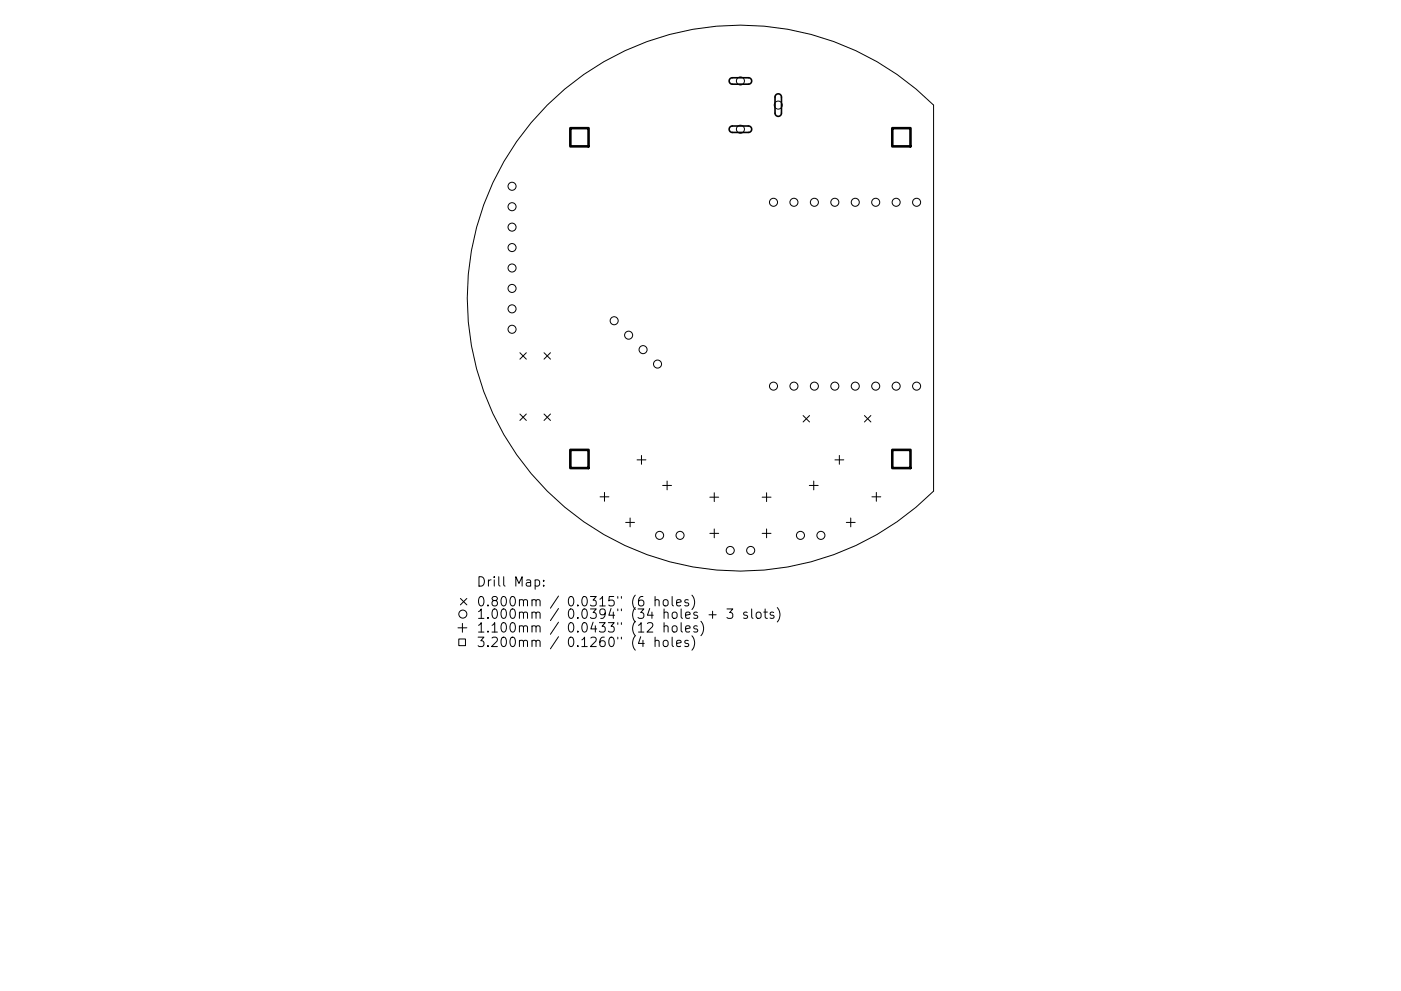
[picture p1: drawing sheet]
<svg xmlns="http://www.w3.org/2000/svg" width="297mm" height="210mm" viewBox="0 0 297 210" stroke-linecap="round" stroke-linejoin="round" font-family="sans-serif">
<defs><g id="words">
<g font-size="2.8">
<text x="101" y="124.5">Drill Map:</text>
<text x="101" y="128.7">0.800mm / 0.0315&quot; (6 holes)</text>
<text x="101" y="131.3">1.000mm / 0.0394&quot; (34 holes + 3 slots)</text>
<text x="101" y="134.2">1.100mm / 0.0433&quot; (12 holes)</text>
<text x="101" y="137.3">3.200mm / 0.1260&quot; (4 holes)</text>
</g>
</g></defs>
<g fill="none" stroke="#000" stroke-width=".21">
<path d="M116 22.3a57.9 57.9 0 0 1 81.9 0v81.9a57.9 57.9 0 0 1-81.9 0 57.9 57.9 0 0 1 0-81.9zM110.2 74.8l1.4 1.4M111.6 74.8l-1.4 1.4M115.3 74.8l1.4 1.4M116.7 74.8l-1.4 1.4M110.2 87.8l1.4 1.4M111.6 87.8l-1.4 1.4M115.3 87.8l1.4 1.4M116.7 87.8l-1.4 1.4M135.1 97.6h1.8M136 96.6v1.9M170.3 88.2l1.3 1.3"/>
<path d="M171.6 88.2l-1.3 1.3M177 97.6h1.9M178 96.6v1.9M183.3 88.2l1.3 1.3M184.6 88.2l-1.3 1.3M127.2 105.4h1.9M128.2 104.5v1.8M132.7 110.8h1.8M133.6 109.9v1.9M140.5 103h1.9M141.4 102.1v1.8M150.5 105.5h1.9"/>
<path d="M150.5 113.2h1.9M151.4 104.5v1.9M151.4 112.2v1.9M161.6 105.5h1.9M161.6 113.2h1.9M162.5 104.5v1.9M162.5 112.2v1.9M171.6 103h1.9M172.5 102.1v1.8M179.4 110.8h1.9M180.4 109.9v1.9M184.9 105.4h1.8"/>
<path d="M185.8 104.5v1.8M97.1 133.2h1.9M97.3 135.6h1.4v1.4h-1.4zM97.6 127l1.4 1.3M98 132.3v1.8M99 127l-1.4 1.3M113.5 123.1l.5-.1 .4 .4v.6l-.2 .3h-.7M115.3 124.2v.2M115.3 123.1v.2M137.3 132.3l.3-.2 .6 .1a.54 .54 0 0 1 .1 .8l-1.1 1.1h1.2M138.9 127.4l.3-.2 .5 .1v1.3M138.9 136a.5 .5 0 0 1 .8 .1v1.1"/>
<path d="M138.9 126.6v2M138.9 135.2v2M140.7 127.4l.3-.2a.54 .54 0 0 1 .7 .4l-.1 .8a.54 .54 0 0 1-.6 .2 .54 .54 0 0 1-.4-.4zM140.7 136l.1-.1a.54 .54 0 0 1 .9 .3l-.1 .8a.54 .54 0 0 1-.6 .2 .54 .54 0 0 1-.4-.4zM140.8 133l.3-.2 .5 .1 .1 1.2M140.8 132.1v2M142.5 126.6v1.7l.3 .3M142.5 135.2v1.7l.3 .3M142.6 133a.54 .54 0 0 1 .5-.2 .54 .54 0 0 1 .5 .4v.5a.54 .54 0 0 1-.6 .4 .54 .54 0 0 1-.5-.4zM143.5 127.9l.9-.2-.1-.4-.6-.1-.2 .3 .1 1h.7M143.5 136.5l.9-.2-.1-.4-.6-.1-.2 .3 .1 1h.7M144.4 132.1v1.7l.3 .3"/>
<path d="M145.4 133.4l.9-.2-.1-.3-.5-.1-.3 .3 .1 .9h.7M145.9 127.3l-.4-.1-.3 .3 .1 .3 .6 .2v.5h-.7M145.9 135.9l-.4-.1-.3 .3 .1 .3 .6 .2v.5h-.7M146.7 126.3a2.29 2.29 0 0 1 0 3M146.7 134.9a2.29 2.29 0 0 1 0 3M147.8 132.9l-.4-.1-.3 .3 .1 .2 .6 .2v.5h-.7M148.6 131.8a2.29 2.29 0 0 1 0 3.1M150.3 130.4h1.5M151.1 129.7v1.5M154.1 129.2h1.3l-.7 .8a.54 .54 0 0 1 .7 .3v.5l-.2 .3-.8 .1-.3-.2M158.4 130l-.5-.1-.2 .2v.3l.7 .2v.5h-.7M159.4 129.2v1.7l.3 .3"/>
<path d="M160.4 130.1a.54 .54 0 0 1 .5-.2 .54 .54 0 0 1 .5 .3v.6a.54 .54 0 0 1-.6 .4 .54 .54 0 0 1-.5-.4zM161.9 129.9h.8M162.2 129.2v1.7l.1 .2 .4 .1M164 130l-.4-.1-.3 .2 .1 .3 .6 .2v.5h-.7M164.8 128.9a2.29 2.29 0 0 1 0 3.1"/>
<circle cx="157" cy="17.2" r=".85"/>
<circle cx="108.6" cy="39.5" r=".85"/>
<circle cx="157" cy="27.4" r=".85"/>
<circle cx="165" cy="22.3" r=".85"/>
<circle cx="108.6" cy="48.2" r=".85"/>
<circle cx="108.6" cy="52.5" r=".85"/>
<circle cx="108.6" cy="56.9" r=".85"/>
<circle cx="108.6" cy="43.9" r=".85"/>
<circle cx="164" cy="42.9" r=".85"/>
<circle cx="168.3" cy="42.9" r=".85"/>
<circle cx="172.7" cy="42.9" r=".85"/>
<circle cx="177" cy="42.9" r=".85"/>
<circle cx="181.3" cy="42.9" r=".85"/>
<circle cx="185.7" cy="42.9" r=".85"/>
<circle cx="190" cy="42.9" r=".85"/>
<circle cx="194.3" cy="42.9" r=".85"/>
<circle cx="108.6" cy="61.2" r=".85"/>
<circle cx="108.6" cy="65.5" r=".85"/>
<circle cx="108.6" cy="69.9" r=".85"/>
<circle cx="130.2" cy="68.1" r=".85"/>
<circle cx="133.3" cy="71.1" r=".85"/>
<circle cx="136.3" cy="74.2" r=".85"/>
<circle cx="139.4" cy="77.2" r=".85"/>
<circle cx="164" cy="81.9" r=".85"/>
<circle cx="168.3" cy="81.9" r=".85"/>
<circle cx="172.7" cy="81.9" r=".85"/>
<circle cx="177" cy="81.9" r=".85"/>
<circle cx="181.3" cy="81.9" r=".85"/>
<circle cx="185.7" cy="81.9" r=".85"/>
<circle cx="190" cy="81.9" r=".85"/>
<circle cx="194.3" cy="81.9" r=".85"/>
<circle cx="139.9" cy="113.6" r=".85"/>
<circle cx="144.2" cy="113.6" r=".85"/>
<circle cx="154.8" cy="116.8" r=".85"/>
<circle cx="159.2" cy="116.8" r=".85"/>
<circle cx="169.7" cy="113.6" r=".85"/>
<circle cx="174" cy="113.6" r=".85"/>
<circle cx="98.1" cy="130.3" r=".85"/>
</g>
<path d="M154.8 16.7l.4-.2h3.5a.68 .68 0 0 1 .7 .7 .68 .68 0 0 1-.7 .7h-3.4a.68 .68 0 0 1-.7-.5 .68 .68 0 0 1 .2-.7zM154.8 26.9l.4-.2h3.5a.68 .68 0 0 1 .7 .7 .68 .68 0 0 1-.7 .7h-3.4a.68 .68 0 0 1-.7-.4 .68 .68 0 0 1 .2-.8zM164.5 20.1a.68 .68 0 0 1 .8-.1 .68 .68 0 0 1 .4 .6v3.4a.68 .68 0 0 1-.7 .7 .68 .68 0 0 1-.7-.7v-3.5z" fill="none" stroke="#000" stroke-width=".34"/>
<path d="M120.9 27.2h3.9v3.9h-3.9zM189.2 27.2h3.8v3.9h-3.8zM120.9 95.4h3.9v3.9h-3.9zM189.2 95.4h3.8v3.9h-3.8z" fill="none" stroke="#000" stroke-width=".55"/>
<use href="#words"/>
</svg>
